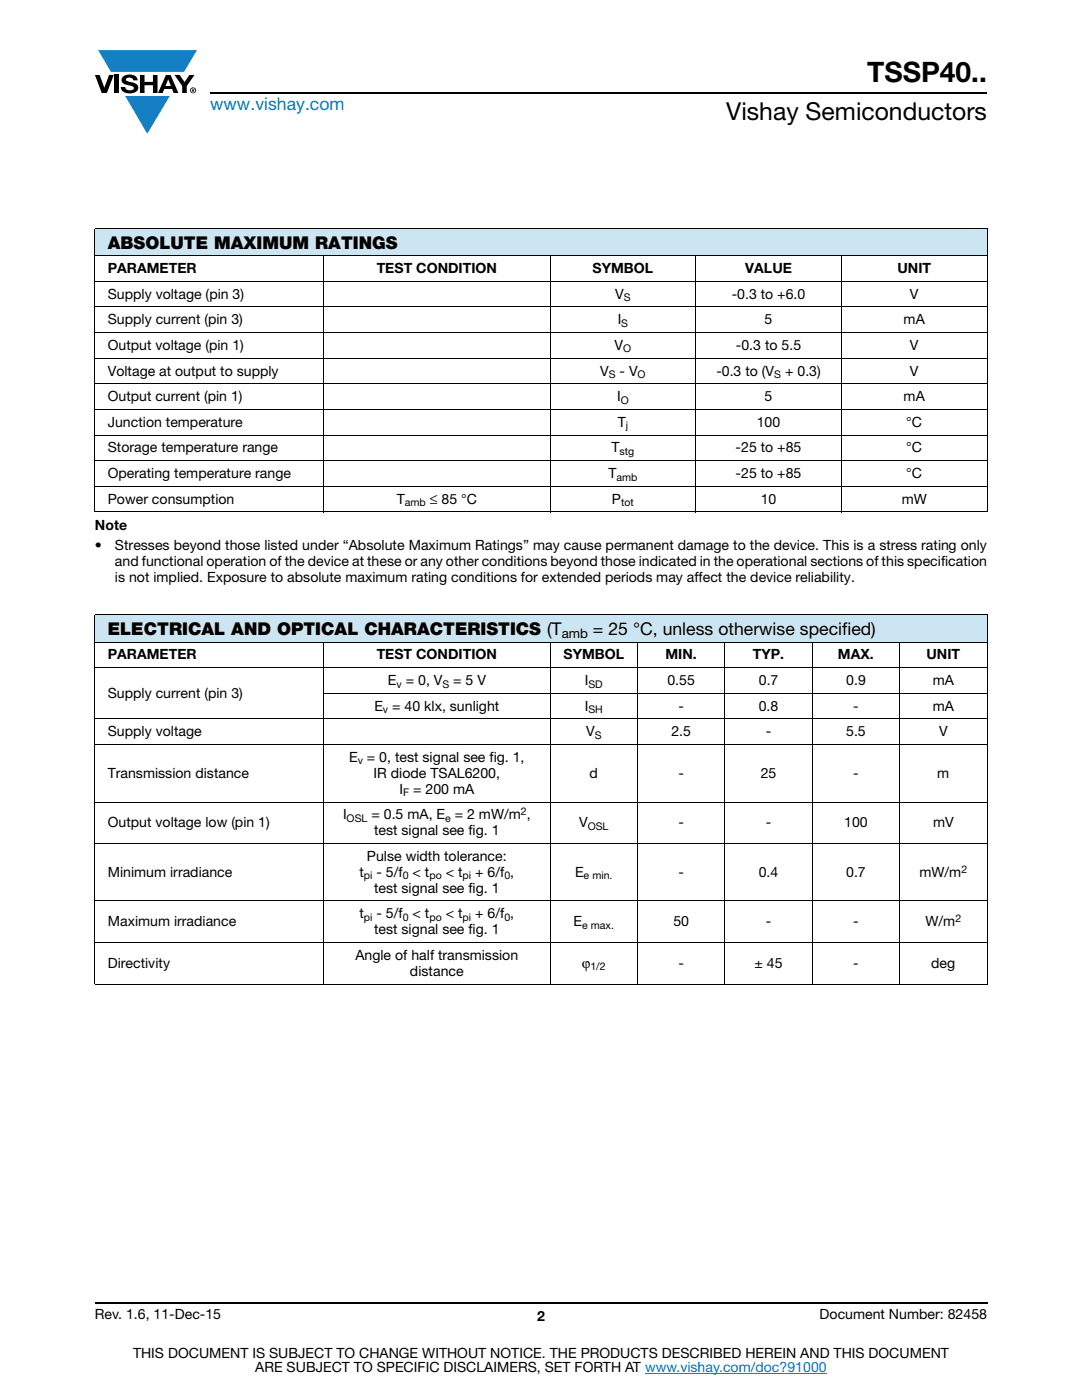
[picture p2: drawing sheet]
<svg xmlns="http://www.w3.org/2000/svg" width="216mm" height="279mm" viewBox="0 0 216 279" stroke-linecap="round" stroke-linejoin="round" font-family="sans-serif">
<defs><g id="words">
<text font-size="5.6" x="173" y="16.4">TSSP40..</text>
<text font-size="4.9" x="144.9" y="24">Vishay Semiconductors</text>
<text font-size="3.5" fill="#007ec4" x="42" y="21.9">www.vishay.com</text>
<g font-size="3.5">
<text x="21.5" y="49.6">ABSOLUTE MAXIMUM RATINGS</text>
<text x="21.5" y="126.7">ELECTRICAL AND OPTICAL CHARACTERISTICS (T</text>
<text x="118.3" y="126.7">= 25 °C, unless otherwise specified)</text>
</g>
<g font-size="2.8">
<text x="21.5" y="54.5">PARAMETER</text>
<text x="21.5" y="59.6">Supply voltage (pin 3)</text>
<text x="75.2" y="54.5">TEST CONDITION</text>
<text x="118.2" y="54.5">SYMBOL</text>
<text x="122.7" y="59.6">V</text>
<text x="146" y="59.6">-0.3 to +6.0</text>
<text x="148.7" y="54.5">VALUE</text>
<text x="179.1" y="54.5">UNIT</text>
<text x="181.6" y="59.6">V</text>
<text x="21.5" y="64.7">Supply current (pin 3)</text>
<text x="123.3" y="64.7">I</text>
<text x="152.6" y="64.7">5</text>
<text x="180.3" y="64.7">mA</text>
<text x="21.5" y="69.8">Output voltage (pin 1)</text>
<text x="122.6" y="69.8">V</text>
<text x="146.9" y="69.8">-0.3 to 5.5</text>
<text x="181.6" y="69.8">V</text>
<text x="21.5" y="75">Voltage at output to supply</text>
<text x="119.8" y="75">V</text>
<text x="123.6" y="75">- V</text>
<text x="142.9" y="75">-0.3 to (V</text>
<text x="156.7" y="75">+ 0.3)</text>
<text x="181.6" y="75">V</text>
<text x="21.5" y="80.1">Output current (pin 1)</text>
<text x="123.1" y="80.1">I</text>
<text x="152.6" y="80.1">5</text>
<text x="180.3" y="80.1">mA</text>
<text x="21.5" y="85.2">Junction temperature</text>
<text x="123.3" y="85.2">T</text>
<text x="151" y="85.2">100</text>
<text x="180.8" y="85.2">°C</text>
<text x="21.5" y="95.4">Operating temperature range</text>
<text x="21.5" y="90.3">Storage temperature range</text>
<text x="121.4" y="95.4">T</text>
<text x="122" y="90.3">T</text>
<text x="146.8" y="90.3">-25 to +85</text>
<text x="146.8" y="95.4">-25 to +85</text>
<text x="180.8" y="90.3">°C</text>
<text x="180.8" y="95.4">°C</text>
<text x="21.5" y="100.5">Power consumption</text>
<text x="79.2" y="100.5">T</text>
<text x="85.8" y="100.5">≤ 85 °C</text>
<text x="122.1" y="100.5">P</text>
<text x="151.8" y="100.5">10</text>
<text x="179.9" y="100.5">mW</text>
<text x="18.9" y="105.8">Note</text>
<text x="18.9" y="109.7">•</text>
<text x="22.9" y="112.9">and functional operation of the device at these or any other conditions beyond those indicated in the operational sections of this specification</text>
<text x="22.9" y="109.7">Stresses beyond those listed under “Absolute Maximum Ratings” may cause permanent damage to the device. This is a stress rating only</text>
<text x="22.9" y="116.1">is not implied. Exposure to absolute maximum rating conditions for extended periods may affect the device reliability.</text>
<text x="21.5" y="131.6">PARAMETER</text>
<text x="75.2" y="131.6">TEST CONDITION</text>
<text x="112.4" y="131.6">SYMBOL</text>
<text x="132.8" y="131.6">MIN.</text>
<text x="150.2" y="131.6">TYP.</text>
<text x="167.2" y="131.6">MAX.</text>
<text x="184.9" y="131.6">UNIT</text>
<text x="77.4" y="136.7">E = 0, V</text>
<text x="90.4" y="136.7">= 5 V</text>
<text x="116.7" y="136.7">I</text>
<text x="133.2" y="136.7">0.55</text>
<text x="151.4" y="136.7">0.7</text>
<text x="168.9" y="136.7">0.9</text>
<text x="186.1" y="136.7">mA</text>
<text x="21.5" y="139.3">Supply current (pin 3)</text>
<text x="74.7" y="141.8">E = 40 klx, sunlight</text>
<text x="116.7" y="141.8">I</text>
<text x="135.4" y="141.8">-</text>
<text x="151.4" y="141.8">0.8</text>
<text x="170.2" y="141.8">-</text>
<text x="186.1" y="141.8">mA</text>
<text x="21.5" y="147">Supply voltage</text>
<text x="117" y="147">V</text>
<text x="134" y="147">2.5</text>
<text x="152.8" y="147">-</text>
<text x="168.8" y="147">5.5</text>
<text x="187.4" y="147">V</text>
<text x="21.5" y="155.2">Transmission distance</text>
<text x="69.7" y="152.1">E = 0, test signal see fig. 1,</text>
<text x="74.5" y="155.2">IR diode TSAL6200,</text>
<text x="117.6" y="155.2">d</text>
<text x="135.4" y="155.2">-</text>
<text x="151.8" y="155.2">25</text>
<text x="170.2" y="155.2">-</text>
<text x="187" y="155.2">m</text>
<text x="79.7" y="158.4">I</text>
<text x="82.4" y="158.4">= 200 mA</text>
<text x="21.5" y="165.1">Output voltage low (pin 1)</text>
<text x="68.5" y="163.5">I</text>
<text x="74.1" y="163.5">= 0.5 mA, E = 2 mW/m ,</text>
<text x="74.6" y="166.7">test signal see fig. 1</text>
<text x="115.5" y="165.1">V</text>
<text x="135.4" y="165.1">-</text>
<text x="152.8" y="165.1">-</text>
<text x="168.4" y="165.1">100</text>
<text x="186.2" y="165.1">mV</text>
<text x="73.2" y="171.8">Pulse width tolerance:</text>
<text x="21.5" y="175">Minimum irradiance</text>
<text x="71.8" y="175">t</text>
<text x="74.6" y="178.2">test signal see fig. 1</text>
<text x="75.1" y="175">- 5/f &lt; t</text>
<text x="88.9" y="175">&lt; t</text>
<text x="94.8" y="175">+ 6/f ,</text>
<text x="114.7" y="175">E</text>
<text x="135.4" y="175">-</text>
<text x="151.4" y="175">0.4</text>
<text x="168.8" y="175">0.7</text>
<text x="183.5" y="175">mW/m</text>
<text x="21.5" y="184.9">Maximum irradiance</text>
<text x="71.8" y="183.3">t</text>
<text x="75.1" y="183.3">- 5/f &lt; t</text>
<text x="88.9" y="183.3">&lt; t</text>
<text x="94.8" y="183.3">+ 6/f ,</text>
<text x="114.4" y="184.9">E</text>
<text x="134.4" y="184.9">50</text>
<text x="152.8" y="184.9">-</text>
<text x="170.2" y="184.9">-</text>
<text x="184.7" y="184.9">W/m</text>
<text x="70.9" y="191.6">Angle of half transmission</text>
<text x="74.6" y="186.5">test signal see fig. 1</text>
<text x="21.5" y="193.2">Directivity</text>
<text x="81.8" y="194.8">distance</text>
<text x="116.1" y="193.2">ϕ</text>
<text x="135.4" y="193.2">-</text>
<text x="150.6" y="193.2">± 45</text>
<text x="170.2" y="193.2">-</text>
<text x="185.8" y="193.2">deg</text>
<text x="18.9" y="263.3">Rev. 1.6, 11-Dec-15</text>
<text x="107.2" y="263.6">2</text>
<text x="163.6" y="263.3">Document Number: 82458</text>
<text x="26.5" y="271">THIS DOCUMENT IS SUBJECT TO CHANGE WITHOUT NOTICE. THE PRODUCTS DESCRIBED HEREIN AND THIS DOCUMENT</text>
<text x="50.9" y="273.8">ARE SUBJECT TO SPECIFIC DISCLAIMERS, SET FORTH AT www.vishay.com/doc?91000</text>
</g>
<text font-size="2.6" x="112.1" y="127.4">amb</text>
<g font-size="2.1">
<text x="124" y="65.2">S</text>
<text x="124.5" y="60.1">S</text>
<text x="124.4" y="70.3">O</text>
<text x="121.5" y="75.5">S</text>
<text x="127.2" y="75.5">O</text>
<text x="154.5" y="75.5">S</text>
<text x="123.9" y="80.6">O</text>
<text x="124.9" y="85.7">j</text>
<text x="123" y="95.9">amb</text>
<text x="123.6" y="90.8">stg</text>
<text x="80.8" y="101">amb</text>
<text x="124" y="101">tot</text>
<text x="79.1" y="137.2">v</text>
<text x="88.3" y="137.2">S</text>
<text x="117.4" y="137.2">SD</text>
<text x="76.4" y="142.3">v</text>
<text x="117.4" y="142.3">SH</text>
<text x="118.7" y="147.5">S</text>
<text x="71.4" y="152.6">v</text>
<text x="80.4" y="158.9">F</text>
<text x="69.2" y="164">OSL</text>
<text x="88.8" y="164">e</text>
<text x="103.9" y="162.7">2</text>
<text x="117.3" y="165.6">OSL</text>
<text x="72.6" y="175.5">pi</text>
<text x="80.4" y="175.5">0</text>
<text x="85.7" y="175.5">po</text>
<text x="92.3" y="175.5">pi</text>
<text x="100.6" y="175.5">0</text>
<text x="116.5" y="175.5">e min.</text>
<text x="191.8" y="174.2">2</text>
<text x="72.6" y="183.8">pi</text>
<text x="80.4" y="183.8">0</text>
<text x="85.7" y="183.8">po</text>
<text x="92.3" y="183.8">pi</text>
<text x="100.6" y="183.8">0</text>
<text x="116.2" y="185.4">e max.</text>
<text x="190.6" y="184">2</text>
<text x="117.8" y="193.7">1/2</text>
</g>
</g></defs>
<g fill="#147fc3">
<path d="M19.6 10h19.7l-2.6 4.3h-1.1h-13.5z"/>
<path d="M25 19.2h8.9l-4.5 7.5z"/>
</g>
<g fill="#000">
<path d="M18.9 15h1l.9 2.5 1-2.5h.9l-1.4 3.6h-1zM22.9 15h.9v3.6h-.9zM24.6 15.3a2.1 2.1 0 0 1 2.8 .3l.1 .4h-.9a.79 .79 0 0 0-.7-.5 .79 .79 0 0 0-.8 .4l.3 .3 1 .2a1.08 1.08 0 0 1 1.2 1 1.08 1.08 0 0 1-1.1 1.2 1.73 1.73 0 0 1-2.4-1.2h.9a.96 .96 0 0 0 .8 .6 .96 .96 0 0 0 .9-.4 1.31 1.31 0 0 0-1.2-.6 1.03 1.03 0 0 1-1.1-.6 1.03 1.03 0 0 1 .2-1.1zM27.9 15h.9v1.3h1.7v-1.3h.9v3.6h-.9v-1.6h-1.7v1.6h-.9zM34.8 15h1.1l.9 1.4 1-1.4h1l-1.5 2.2v1.4h-.9v-1.4z"/>
<path d="M33.6 15.9l.5 1.3h-1.1zM33.1 15l-1.6 3.6h1l.3-.8h1.5l.3 .8h1l-1.6-3.6z"/>
<path d="M38.4 17.8h.2v.2h-.2zM38.3 17.7v.7h.1v-.3l.4 .3-.2-.3 .2-.2-.1-.2z"/>
<path d="M38.1 18a.46 .46 0 0 1 .9 0 .46 .46 0 0 1-.9 0zM37.9 18a.6 .6 0 0 0 1.2 0 .6 .6 0 0 0-1.2 0z"/>
</g>
<path d="M42 18.6h155M18.9 260h178.1" fill="none" stroke="#000" stroke-width=".36"/>
<path d="M128.7 274h36.3" fill="none" stroke="#007ec4" stroke-width=".2"/>
<g fill="#cce5f3">
<path d="M18.9 45.5h178.1v5.5h-178.1z"/>
<path d="M18.9 122.6h178.1v5.5h-178.1z"/>
</g>
<g fill="none" stroke="#000" stroke-width=".2">
<path d="M18.9 45.5h178.1M18.9 51h178.1M18.9 56.1h178.1M18.9 45.6v56.5M64.6 50.9v51.4M109.8 50.9v51.4M138.8 50.9v51.4M167.9 50.9v51.4M197 45.6v56.5M18.9 61.3h178.1M18.9 66.4h178.1M18.9 71.5h178.1"/>
<path d="M18.9 76.6h178.1M18.9 81.7h178.1M18.9 86.8h178.1M18.9 91.9h178.1M18.9 97h178.1M18.9 102.2h178.1M18.9 122.6h178.1M18.9 128.1h178.1M18.9 133.2h178.1M18.9 122.7v73.6M64.5 138.4h132.5M64.6 128v68.5"/>
<path d="M109.8 128v68.5M127.2 128v68.5M144.7 128v68.5M162.1 128v68.5M179.5 128v68.5M197 122.7v73.6M18.9 143.5h178.1M18.9 148.6h178.1M18.9 160.1h178.1M18.9 168.4h178.1M18.9 179.8h178.1M18.9 188.1h178.1"/>
<path d="M18.9 196.4h178.1"/>
</g>
<use href="#words"/>
</svg>
